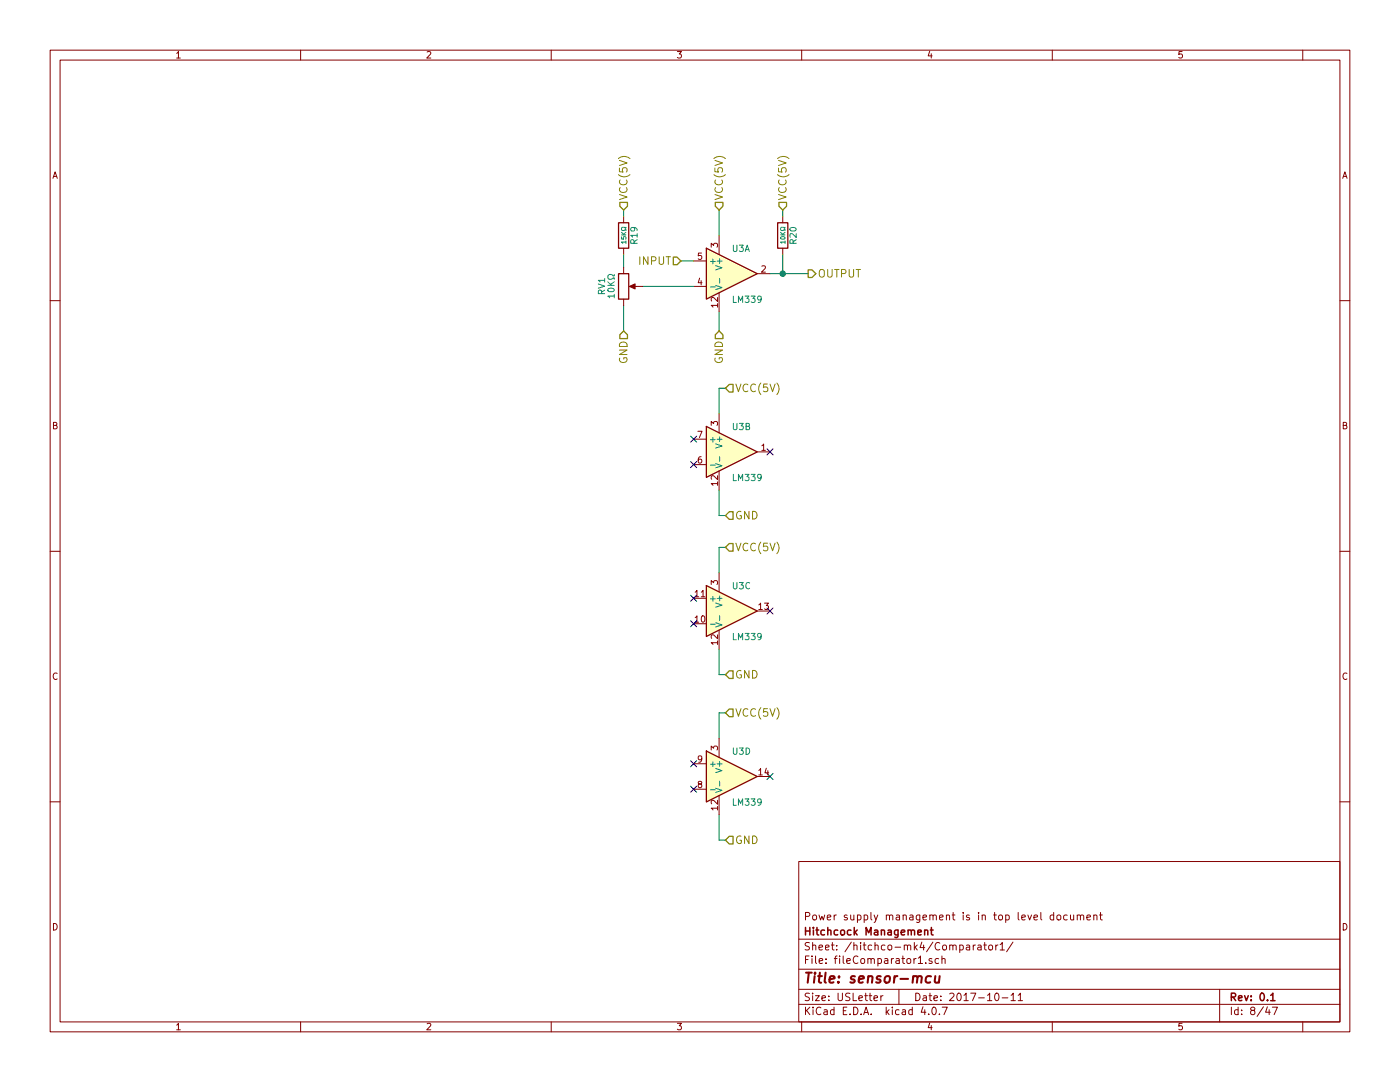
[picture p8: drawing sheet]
<svg xmlns="http://www.w3.org/2000/svg" width="279mm" height="216mm" viewBox="0 0 279 216" stroke-linecap="round" stroke-linejoin="round" font-family="sans-serif">
<g fill="none" stroke="#840000" stroke-width=".2">
<path d="M10 10h259.4v195.9h-259.4zM12 12h255.4v191.9h-255.4zM35.3 10.6l.3-.3v1.3M35.3 11.6h.7M60 10v2M85.2 10.4l.5-.1 .3 .3-.8 1h.8M110 10v2M135.2 10.3h.8l-.4 .5h.3l.1 .2-.1 .5-.2 .1-.5-.1M160 10v2M185.5 10.2l-.3 1h.8M185.9 10.7v.9M210 10v2"/>
<path d="M235.9 10.3h-.6v.6l.1-.1h.5l.1 .5-.3 .3-.4-.1M260 10v2M10.6 35.6l.4-1.3 .4 1.3M10.7 35.2h.6M268 35.6l.4-1.3 .4 1.3M268.1 35.2h.6M10 60h2M124.5 43.2v1.3M124.5 49.5v1.3M124.5 53.3v1.3M124.5 59.7v1.3M126 57.2h2.3"/>
<path d="M138.4 57.2h2.6M138.4 52.1h2.6M139.6 55.5l-.3 .9h.8M139.9 56v.8M140 50.5h-.6l-.1 .6 .2-.1 .5 .1v.5l-.2 .2-.5-.2M141.9 49.3v-.8l.5 .5 .1-.4h.6l.1 .2-.1 .5M143.2 59.4v.7l-.9-.7-.4 .2 .1 .5M143.5 47v3.8M143.5 58.4v3.8M151.1 54.6h2.6M152 53.1l.5-.1 .3 .4-.8 .9h.8M156.2 43.2v1.3"/>
<path d="M156.2 49.5v1.3M267.4 60h2M143.2 60.9h-1.3l.4 .4M143.2 60.6v.7M10.7 84.9l.5-.1 .2-.2-.1-.2-.6-.1v1.3h.5l.2-.5-.3-.2M138.4 92.7h2.6M138.4 87.6h2.6M139.3 86.1h.8l-.5 1.2M139.9 91.1l-.3 .1-.2 .2-.1 .8 .3 .2 .4-.1 .1-.5-.2-.1-.3-.1-.3 .2M141.9 84.9v-.8l.5 .4 .1-.3h.6l.1 .1-.1 .6M143.2 96.5h-1.3l.4 .4M143.2 94.9v.8l-.9-.8-.4 .2 .1 .5"/>
<path d="M143.2 96.1v.8M143.5 82.6v3.8M143.5 94v3.8M151.1 90.2h2.6M152 89l.4-.4v1.3M152 89.9h.8M268.1 84.9l.5-.1 .2-.2-.1-.2-.6-.1v1.3h.5l.2-.5-.3-.2M10 110h2M138.4 119.4h2.6M138.7 118.2l.4-.4v1.3M138.7 119.1h.7M140 118.2l.3-.4v1.3"/>
<path d="M140 119.1h.7M141.9 116.6v-.8l.5 .5 .1-.4h.6l.1 .2-.1 .5M143.5 114.3v3.8M267.4 110h2M11.4 134.4a.62 .62 0 0 0-.8 .4 .62 .62 0 0 0 .6 .8l.2-.1M138.4 124.5h2.6M138.7 123.2l.4-.3v1.3M138.7 124.2h.7M140.1 123l.1-.1a.67 .67 0 0 1 .5 .6 .67 .67 0 0 1-.5 .7l-.2-.5zM143.2 128.2h-1.3l.4 .4M143.2 126.7v.8l-.9-.8-.4 .2 .1 .5M143.2 127.9v.7"/>
<path d="M143.5 125.7v3.8M151.1 121.9h2.6M151.4 120.7l.4-.4v1.3M151.4 121.6h.7M152.6 120.3h.8l-.5 .5 .4 .1v.6l-.2 .1-.5-.1M268.8 134.4a.62 .62 0 0 0-.8 .4 .62 .62 0 0 0 .6 .8l.2-.1M10 160h2M138.4 157.5h2.6M138.4 152.4h2.6M139.6 156.4l-.3-.2 .1-.2h.6v.3l-.6 .2-.1 .2 .1 .3 .2 .2h.2l.3-.3-.1-.3-.2-.2M140.1 151.4l-.3 .2h-.2l-.3-.2 .1-.5 .4-.1 .3 .3a.84 .84 0 0 1-.4 1h-.3M141.9 149.7v-.8l.5 .4 .1-.4h.6l.1 .2-.1 .6"/>
<path d="M143.2 159.7v.8l-.9-.8-.4 .2 .1 .5M143.5 147.3v3.8M143.5 158.8v3.8M151.1 154.9h2.6M151.4 153.7l.4-.3v1.2M151.4 154.6h.7M152.9 153.3l-.2 .9h.7M153.2 153.8v.8M267.4 160h2M143.2 161.3h-1.3l.4 .3M143.2 160.9v.7M159.4 171.9h108v32h-108z"/>
<path d="M10.7 184.3a.65 .65 0 0 1 .7 .6 .65 .65 0 0 1-.7 .7zM159.4 197.4h108M159.4 193.4h108M159.4 187.4h108M160.8 182.9l.7-.1 .1-.2-.1-.4-.2-.1h-.5v1.5M160.8 191.5h.5M161.5 190.8h-.7v1.5M161.5 198.2h-.5l-.3 .3 .1 .3 .7 .3v.4l-.2 .2-.6-.1M161.5 188.1h-.5l-.3 .2 .1 .3 .7 .4v.4l-.2 .2-.6-.1M162.1 190.8v.1M162.1 191.3v1M162.2 198.2v.1"/>
<path d="M162.2 188.7l.2-.1h.4v1M162.2 188.1v1.5M162.2 198.7v1M162.3 182.7l.2-.1 .4 .1 .1 .6-.2 .2-.3 .1-.2-.2zM162.7 198.7h.8l-.8 1h.8M162.8 190.8v1.2l.2 .3M163.4 189.1l.8-.2-.1-.3h-.4l-.3 .2 .1 .7h.6M163.4 182.6l.4 1 .2-.7 .3 .7 .3-1M163.5 191.8l.7-.2-.1-.3h-.4l-.2 .2 .1 .7h.5M164 199.2l.7-.2v-.2l-.4-.1-.3 .2 .1 .7h.6M164.7 189.1l.8-.2-.1-.3h-.4l-.3 .2 .1 .7h.6M164.8 192.1v.2"/>
<path d="M164.8 191.3v.2M165.1 183.1l.7-.2v-.2l-.5-.1-.2 .2 .1 .7h.6M165.4 199.5v.2M165.4 198.8v.1M165.9 188.6h.6M166.1 188.1v1.3l.4 .2M166.5 182.6v1M166.5 191.3h.6M166.9 182.6l-.4 .3M167 189.4v.2M167 188.6v.2M167.1 190.8l-.4 .2v1.3"/>
<path d="M167.3 198.2v1.2l.2 .3h.3l.3-.3v-1.2M167.6 190.8v.1M167.6 191.3v1M168.3 190.8v1.2l.2 .3M169 191.8l.7-.2-.1-.3h-.4l-.2 .2 .1 .7h.5M169.1 182.7a.37 .37 0 0 0-.6 .1l.1 .2 .5 .1v.2l-.2 .3-.4-.1M169.6 198.2h-.6l-.2 .3v.3l.7 .3v.4l-.2 .2-.5-.1M169.8 182.6v.9l.4 .1 .2-.2M169.9 188l-1.3 1.9M170.3 198.2v1.5h.7M170.4 188.7l.2-.1h.4v1M170.4 182.6v1"/>
<path d="M170.4 188.1v1.5M171.1 182.7l.5-.1 .2 .3-.1 .6h-.6M171.1 182.6v1.5M171.2 190.9a.71 .71 0 0 0-1 .5 .71 .71 0 0 0 .7 .9l.3-.2M171.4 199.2l.7-.2v-.2l-.5-.1-.2 .2 .1 .7h.6M171.8 188.1v.1M171.8 188.6v1M171.9 191.4l.2-.1 .4 .1 .1 .6-.2 .2-.3 .1-.2-.2zM172.3 188.6h.5M172.5 188.1v1.3l.3 .2M172.5 182.7l.4-.1 .3 .3-.1 .6h-.6M172.5 182.6v1.5"/>
<path d="M172.6 198.7h.5M172.8 198.2v1.3l.3 .2M173.2 191.4l.2-.1h.4v1M173.2 191.3v1M173.4 198.7h.6M173.6 198.2v1.3l.4 .2M173.8 182.1v1.3l.2 .2M173.8 191.5a.36 .36 0 0 1 .4-.3 .36 .36 0 0 1 .3 .3v.8M174 188.6h-.5l-.2 .2v.6l.2 .2 .5-.1M174.4 199.2l.7-.2v-.2l-.4-.1-.3 .2 .1 .7h.6M174.4 182.6l.4 1M174.6 188.7l.2-.1h.4l.1 1"/>
<path d="M174.6 188.1v1.5M175.2 182.6l-.5 1.3-.3 .2M175.2 191.3h.4l.3 .2-.1 .7h-.6M175.2 191.3v1.5M175.8 198.7v1M176.2 198.7l-.4 .3M176.6 191.3h.5l.1 1M176.6 188.6h-.4l-.3 .2 .1 .6 .2 .2 .4-.1M176.9 182.7l.2-.1 .4 .1v.9M176.9 182.6v1M177.2 191.6l-.5 .1-.2 .2 .2 .4 .5-.1M177.3 188.7l.2-.1 .4 .1 .1 .6-.1 .2-.4 .1-.2-.2z"/>
<path d="M177.5 182.8a.36 .36 0 0 1 .4-.2 .36 .36 0 0 1 .3 .2v.8M177.9 191.3v1M178.3 191.3l-.4 .2M178.6 189h1.2M178.8 191.3h.6l.1 1M178.9 182.7h.6v.9M179.4 197.4v3M179.5 191.6l-.5 .1-.2 .2 .2 .4 .5-.1M179.5 182.9l-.5 .1-.2 .2 .2 .4 .5-.1M180 191.3h.5M180.2 190.8v1.2l.3 .3M180.2 182.7l.2-.1 .4 .1 .1 .9"/>
<path d="M180.2 182.6v1M180.5 188.7l.2-.1h.4v1M180.5 188.6v1M181.1 191.4l.2-.1 .4 .1 .1 .6-.2 .2-.3 .1-.2-.2zM181.1 188.8a.36 .36 0 0 1 .3-.2 .36 .36 0 0 1 .4 .2v.8M181.6 182.7h.6v.9M182.2 182.9l-.5 .1-.2 .2 .2 .4 .5-.1M182.4 191.3v1M182.5 188.1v1.5M182.6 189l.5 .6M182.8 198.2a.76 .76 0 0 1 .8 .7 .76 .76 0 0 1-.8 .8zM182.8 191.3l-.4 .2"/>
<path d="M183.1 188.6l-.6 .5M183.3 191.2l.4-.4v1.5M183.3 192.3h.8M183.6 182.6l-.1 1.3-.2 .2-.4-.1M183.6 182.7l-.5-.1-.2 .3v.5l.2 .2 .5-.1M184 188l-.4 1.1h1M184.2 183.1l.7-.2v-.2l-.5-.1-.2 .2 .1 .7h.6M184.3 198.8h.5l.1 .9M184.3 188.6v1M184.8 192.1v.2M184.9 199l-.5 .1-.2 .2 .2 .4 .5-.1M185.4 198.7h.6"/>
<path d="M185.6 182.7l.2-.1 .4 .1v.9M185.6 182.6v1M185.6 198.2v1.3l.4 .2M186 191.3a.37 .37 0 0 0-.6 .2l.1 .2 .5 .1 .1 .2-.3 .3-.4-.1M186.2 188l-1.3 1.9M186.2 182.8a.36 .36 0 0 1 .3-.2 .36 .36 0 0 1 .4 .2v.8M186.4 199.2l.7-.2-.1-.2-.4-.1-.2 .2 .1 .7h.5M187.3 191.3h-.4l-.3 .2 .1 .6 .2 .2 .4-.1M187.5 183.1l.7-.2v-.2l-.5-.1-.2 .2 .1 .7h.6M187.6 188.2a.71 .71 0 0 0-1 .5 .71 .71 0 0 0 .7 .9l.3-.2M187.8 199.5v.2M187.8 198.8v.1"/>
<path d="M188 191.4l.2-.1h.4v1M188 190.8v1.5M188.2 188.7l.2-.1 .4 .1 .1 .6-.1 .2-.4 .1-.2-.2zM188.9 182.7l.2-.1 .4 .1v.9M188.9 182.6v1M189.5 198.3l.6-.1 .3 .4-.9 1.1h.9M189.5 188.7l.2-.1h.4l.1 1M189.5 188.6v1M190 182.6h.6M190.2 188.8a.36 .36 0 0 1 .3-.2 .36 .36 0 0 1 .3 .2v.8M190.2 182.1v1.3l.4 .2M191.1 198.3l.2-.1a.8 .8 0 0 1 .5 .7 .8 .8 0 0 1-.5 .8l-.2-.2-.1-.4z"/>
<path d="M191.5 188.6h.5l.3 .2-.2 .7h-.6M191.5 188.6v1.5M192.2 182.1v.1M192.2 182.6v1M192.4 198.6l.4-.4v1.5M192.4 199.7h.8M192.9 188.6h.6v1M193.4 182.7a.37 .37 0 0 0-.5 .1v.2l.5 .1 .1 .2-.2 .3-.4-.1M193.5 188.9l-.5 .1-.2 .2 .2 .4 .5-.1M193.7 198.2h1l-.6 1.5M194.2 188.6v1M194.7 188.6l-.5 .2"/>
<path d="M195.2 188.6h.6v1M195.3 182.1v.1M195.3 199.1h1.1M195.3 182.6v1M195.8 188.9l-.5 .1-.2 .2 .2 .4 .5-.1M196 182.7l.2-.1 .4 .1v.9M196 182.6v1M196.3 188.6h.6M196.5 188.1v1.3l.4 .2M197.1 198.6l.4-.4v1.5M197.1 199.7h.8M197.4 188.7l.2-.1 .4 .1 .1 .6-.1 .2-.4 .1-.2-.2z"/>
<path d="M198.3 182.6h.6M198.5 182.1v1.3l.4 .2M198.7 198.3l.2-.1a.8 .8 0 0 1 .5 .7 .8 .8 0 0 1-.5 .8l-.2-.2-.2-.4zM198.7 188.6v1M199.2 188.6l-.5 .2M199.4 182.7l.2-.1 .4 .1 .1 .6-.2 .2-.3 .1-.2-.2zM199.6 188.5l.4-.4v1.5M199.6 189.6h.9M200 199.1h1.1M200.7 182.7l.4-.1 .3 .3-.1 .6h-.6M200.7 182.6v1.5M201.8 198.6l.4-.4v1.5"/>
<path d="M201.8 199.7h.8M202.2 188l-1.3 1.9M203.2 198.6l.4-.4v1.5M203.2 182.1v1.3l.2 .2M203.2 199.7h.9M203.9 183.1l.7-.2v-.2l-.5-.1-.2 .2 .1 .7h.6M205.1 182.6l.4 1 .4-1M206.3 183.1l.8-.2-.1-.2-.4-.1-.3 .2 .1 .7h.6M207.7 182.1v1.3l.2 .2M210.3 182.7l-.4-.1-.3 .3 .1 .5 .2 .2 .4-.1M210.3 182.1v1.5M211 182.7l.2-.1 .4 .1 .1 .6-.1 .2-.4 .1-.2-.2z"/>
<path d="M213 182.7l-.5-.1-.2 .3v.5l.2 .2 .5-.1M213.6 182.6l.1 .9 .4 .1 .2-.2M214.3 182.6v1M215 182.7l.2-.1 .4 .1v.9M215 182.6v1M215.6 182.8a.36 .36 0 0 1 .4-.2 .36 .36 0 0 1 .3 .2v.8M216.9 183.1l.7-.2v-.2l-.5-.1-.2 .2 .1 .7h.6M218.3 182.7l.2-.1 .4 .1v.9M218.3 182.6v1M219.4 182.6h.6M219.6 182.1v1.3l.4 .2M243.4 197.4v6.5"/>
<path d="M268.1 184.3a.65 .65 0 0 1 .7 .6 .65 .65 0 0 1-.7 .7zM35.3 204.5l.3-.3v1.3M35.3 205.5h.7M60 203.9v2M85.2 204.3l.5-.1 .3 .3-.8 1h.8M110 203.9v2M135.2 204.2h.8l-.4 .5h.3l.1 .2-.1 .5-.2 .1-.5-.1M159.4 200.4h108M160 203.9v2M160.8 201v1.5M161 201.6l.6 .9M161.6 201l-.8 .8"/>
<path d="M162.3 201v.1M162.3 201.5v1M163.8 201.1a.71 .71 0 0 0-1 .5 .71 .71 0 0 0 .8 .9l.2-.2M164.5 201.5h.5l.1 1M165.1 201.8l-.5 .1-.2 .2 .2 .4 .5-.1M166.4 201.5h-.4l-.3 .3 .1 .5 .2 .2 .4-.1M166.4 201v1.5M168.3 201.7h.5M169 201h-.7v1.5h.7M169.6 202.3v.2M170.4 201a.76 .76 0 0 1 .8 .7 .76 .76 0 0 1-.8 .8zM171.9 202.3v.2"/>
<path d="M172.4 202.5l.4-1.5 .6 1.5M172.5 202h.7M173.9 202.3v.2M176.9 201v1.5M177 201.9l.4 .6M177.4 201.5l-.5 .5M178.1 201v.1M178.1 201.5v1M179.4 201.5h-.4l-.3 .3 .1 .5 .2 .2 .4-.1M180.1 201.5h.6v1M180.7 201.8l-.5 .1-.2 .2 .2 .4 .5-.1M182.1 201.5h-.5l-.2 .3v.5l.2 .2 .5-.1"/>
<path d="M182.1 201v1.5M184.2 200.9l-.4 1.1h1M184.6 201.5v1M185.3 202.3v.2M185.5 204.1l-.3 1h.8M185.9 204.6v.9M186.1 201.1l.2-.1a.8 .8 0 0 1 .6 .7 .8 .8 0 0 1-.6 .8l-.2-.2-.1-.4zM187.5 202.3v.2M188 201h1.1l-.7 1.5M210 203.9v2M235.9 204.2h-.6v.6l.1-.1h.5l.1 .5-.3 .3-.4-.1M245.7 201v1.5"/>
<path d="M247.1 201.5h-.4l-.3 .3 .1 .5 .2 .2 .4-.1M247.1 201v1.5M247.8 202.3v.2M247.8 201.5v.2M249.9 201.6l-.3-.3 .1-.2 .2-.1h.4l.1 .2v.3l-.5 .1-.3 .3v.3l.3 .3h.3l.2-.3v-.3l-.2-.3M252.1 200.9l-1.2 1.9M252.9 200.9l-.3 1.1h.9M253.3 201.5v1M253.9 201h1l-.6 1.5M260 203.9v2"/>
</g>
<g fill="none" stroke="#840000" stroke-width=".3">
<path d="M160.8 185.1v1.5M160.8 185.8h.8M161.6 185.1v1.5M162.3 185.1v.1M162.3 185.6v1M162.8 185.6h.6M163 185.1v1.3l.4 .2M164.5 185.6h-.4l-.3 .3 .1 .5 .2 .2 .4-.1M165.2 185.7l.2-.1h.4v1M165.2 185.1v1.5M167.2 185.6h-.4l-.3 .3v.5l.3 .2 .4-.1M167.8 185.7l.2-.1 .5 .1 .1 .6-.2 .2-.4 .1-.2-.2z"/>
<path d="M169.8 185.6h-.4l-.3 .3 .1 .5 .2 .2 .4-.1M170.5 185.1v1.5M170.6 186l.5 .6M171.1 185.6l-.6 .5M172.8 186.6v-1.5l.6 1 .4-1v1.5M174.5 185.6h.6l.1 1M175.2 185.9l-.5 .1-.2 .2 .2 .4 .5-.1M175.9 185.7l.2-.1h.4v1M175.9 185.6v1M177.2 185.6h.6l.1 1M177.9 185.9l-.5 .1-.2 .2 .2 .4 .5-.1M179.2 185.6v1.3l-.3 .2-.3-.1"/>
<path d="M179.2 185.6h-.4l-.3 .3 .1 .5 .2 .2 .4-.1M179.9 186.1l.7-.2-.1-.3h-.4l-.2 .2v.7h.6M181.2 185.7l.2-.1h.4l.1 1M181.2 185.6v1M181.9 185.8a.36 .36 0 0 1 .3-.2 .36 .36 0 0 1 .3 .2v.8M183.2 186.1l.7-.2-.1-.3h-.4l-.2 .2v.7h.6M184.5 185.7l.2-.1h.4l.1 1M184.5 185.6v1M185.7 185.6h.5M185.9 185.1v1.3l.3 .2M245.7 199l.8-.1 .1-.2-.1-.4-.2-.1h-.6v1.5M246.1 199l.5 .7"/>
<path d="M247.2 199.2l.7-.2-.1-.2-.4-.1-.2 .2v.7h.6M248.4 198.7l.3 1 .4-1M249.7 199.5v.2M249.7 198.8v.1M251.6 198.3l.2-.1a.8 .8 0 0 1 .5 .7 .8 .8 0 0 1-.5 .8l-.2-.2-.1-.4zM253 199.5v.2M253.6 198.6l.4-.4v1.5M253.6 199.7h.9"/>
</g>
<g fill="none" stroke="#840000" stroke-width=".41">
<path d="M160.9 194.1h1.1M161.4 194.1l-.2 2M162.6 194.8l-.2 1.3M162.7 194.1l-.1 .2 .2-.1-.1-.1-.1 .2M163.3 194.8h.7M163.6 194.1l-.2 1.7 .1 .2 .4 .1M164.8 194.1l-.2 1.7 .2 .3M165.6 195.4l.9-.2v-.4h-.8l-.2 1 .3 .3 .5-.1M167.3 195.9l.1 .1-.1 .1-.1-.1 .1-.1v.2M167.5 194.8l-.1 .2-.1-.1 .2-.1-.1 .2M170.6 194.8h-.5l-.3 .3 .3 .3 .4 .1 .1 .3-.1 .2-.2 .1-.6-.1M171.4 195.4l1-.2-.1-.4h-.5l-.4 .2v1l.2 .1 .6-.1"/>
<path d="M173.3 194.9l.3-.1h.5l-.1 1.3M173.3 194.8l-.1 1.3M175.8 194.8h-.5l-.3 .3 .2 .3 .5 .1v.3l-.1 .2-.2 .1-.5-.1M176.7 194.9l.3-.1h.5l.1 .3-.1 .6a.54 .54 0 0 1-.5 .4 .54 .54 0 0 1-.5-.4zM178.5 194.8l-.1 1.3M179.1 194.8h-.4l-.2 .3M179.7 195.3h1.5M182.2 194.9l.3-.1h.5v1.3M182.3 194.8l-.2 1.3M183.1 195a.52 .52 0 0 1 .8-.2l-.1 1.3M185.8 194.8a.7 .7 0 0 0-1 .3v.8l.3 .2 .5-.1M186.7 194.8l-.1 1.2a.56 .56 0 0 0 .8-.1"/>
<path d="M187.5 194.8l-.1 1.3"/>
</g>
<g fill="#ffffc2" stroke="#ffffc2" stroke-width=".2">
<path d="M141 49.5l10.1 5.1-10.1 5.1z"/>
<path d="M141 85.1l10.1 5.1-10.1 5.1z"/>
<path d="M141 116.8l10.1 5.1-10.1 5.1z"/>
<path d="M141 149.9l10.1 5-10.1 5.1z"/>
</g>
<path d="M123.4 44.5h2.1v5h-2.1zM123.4 54.6h2.1v5.1h-2.1zM141 49.5l10.1 5.1-10.1 5.1zM155.2 44.5h2v5h-2zM141 85.1l10.1 5.1-10.1 5.1zM141 116.8l10.1 5.1-10.1 5.1zM141 149.9l10.1 5-10.1 5.1z" fill="none" stroke="#840000" stroke-width=".25"/>
<g fill="none" stroke="#008484" stroke-width=".2">
<path d="M119.4 56.7l1.3 .4-1.3 .4M120.1 58.6l-.1-.6-.5-.1-.1 .7h1.3M120.7 55.9h-1.3l.4 .4M120.7 57.9l-.6 .4M120.7 55.6v.7M121.3 56.9h1.3M121.3 56.2l.7 .7M121.4 57.7a.76 .76 0 0 1 1.2 .2 .74 .74 0 0 1-1.3-.1zM122.6 59.1h-1.3l.4 .3M122.6 54.8v.3h-.3a.54 .54 0 0 0-.8-.3 .54 .54 0 0 0 0 .9h.5l.3-.3h.3v.3M122.6 58.7v.7M122.6 56.2l-.8 .6"/>
<path d="M124 47.3v.4h.5l-.1-.4 .4-.1 .1 .2-.1 .3M124 46.9h.9M124 46.4l.5 .5M124.9 48.3h-.9l.3 .3M124.9 45.3v.2l-.6-.2-.3 .3 .2 .4h.4l.3-.2v.2M124.9 48.1v.5M124.9 46.4l-.5 .3M126.4 45.4l.3 .2v.3l-.3 .2-.5-.1v-.4l.2-.2a.84 .84 0 0 1 1.1 .3v.3M126.5 48.5v-.6h-.5l-.1 .6h1.3M127.2 47h-1.3l.3 .3M127.2 47.8l-.7 .4M127.2 46.6v.7"/>
<path d="M141.8 57.3h.9M141.8 52.2h.9M142.3 51.7v1M142.8 53l1.3 .4-1.3 .4M142.8 56.9l1.3 .5-1.3 .4M143.1 52.1h1M143.6 51.6v1M143.6 55.5v1M146.4 48.9v1l.2 .3h.2l.3-.3v-1M146.4 59.1v1.3h.6M147.5 48.9h.8l-.4 .5 .4 .1v.6l-.2 .1-.6-.1M148.7 59.1h.8l-.5 .5 .4 .1v.5l-.1 .2-.6-.2"/>
<path d="M148.7 50.2l.4-1.3 .5 1.3M148.8 49.8h.6M149.9 59.1h.8l-.4 .5 .3 .1v.5l-.1 .2-.6-.2M151.9 59.6l-.2 .3h-.3l-.2-.3 .1-.5h.4l.2 .2a.84 .84 0 0 1-.3 1.1h-.3M155.8 46.9h.9M155.8 46.4l.5 .5M155.8 47.3a.44 .44 0 0 1 .5-.1 .44 .44 0 0 1 .3 .4 .43 .43 0 0 1-.5 .2 .43 .43 0 0 1-.3-.5zM156.7 48.3h-.9l.2 .3M156.7 45.3v.2l-.7-.2-.2 .3 .1 .4h.5l.3-.2v.2M156.7 48.1v.5M156.7 46.4l-.5 .3M157.7 45.6a.76 .76 0 0 1 1.2 .2 .74 .74 0 0 1-1.3-.1z"/>
<path d="M158.3 48.5l-.1-.6h-.5l-.1 .6h1.3M158.9 46.6v.8l-.9-.8-.4 .2 .1 .5M158.9 47.8l-.6 .4M147.4 60.4v-1.3l.4 .9 .4-.9v1.3M141.8 92.8h.9M141.8 87.7h.9M142.3 87.2v1M142.8 88.6l1.3 .4-1.3 .4M142.8 92.5l1.3 .4-1.3 .4M143.1 87.7h1M143.6 87.2v.9M143.6 91.1v1"/>
<path d="M146.4 84.5v1l.2 .3h.2l.3-.3v-1M146.4 94.6v1.3h.6M147.4 95.9v-1.3l.4 .9 .4-.9v1.3M147.5 84.5h.8l-.4 .5 .4 .1v.5l-.2 .2-.6-.2M148.7 94.6h.8l-.5 .5 .4 .1v.6l-.1 .1-.6-.1M148.9 85.1l.6-.1v-.4l-.6-.1v1.3h.5l.2-.5-.3-.2M149.9 94.6h.8l-.4 .5 .3 .1v.6l-.1 .1-.6-.1M151.9 95.2l-.2 .2h-.3l-.2-.2 .1-.5 .4-.1 .2 .3a.84 .84 0 0 1-.3 1h-.3M141.8 119.5h.9M142.3 119v1M143.1 119.4h1M143.6 118.9v1"/>
<path d="M146.4 116.2v1l.2 .3h.2l.3-.3v-1M147.5 116.2h.8l-.4 .5 .4 .1v.6l-.2 .1-.6-.1M149.6 116.3a.61 .61 0 0 0-.8 .5 .61 .61 0 0 0 .6 .7l.2-.1M141.8 124.6h.9M142.8 120.3l1.3 .5-1.3 .4M142.8 124.3l1.3 .4-1.3 .4M143.6 122.9v.9M146.4 126.4v1.3h.6M147.4 127.7v-1.3l.4 .9 .4-.9v1.3M148.7 126.4h.8l-.5 .5 .4 .1v.5l-.1 .2-.6-.2M149.9 126.4h.8l-.4 .5 .3 .1v.5l-.1 .2-.6-.2M151.9 126.9l-.2 .3h-.3l-.2-.3 .1-.5h.4l.2 .2a.84 .84 0 0 1-.3 1.1h-.3"/>
<path d="M141.8 157.6h.9M141.8 152.5h.9M142.3 152v1M142.8 153.3l1.3 .5-1.3 .4M142.8 157.3l1.3 .4-1.3 .4M143.1 152.4h1M143.6 151.9v1M143.6 155.9v.9M146.4 149.3v1l.2 .2h.2l.3-.2v-1M146.4 159.4v1.3h.6M147.5 149.3h.8l-.4 .4 .4 .1v.6l-.2 .1-.6-.1M148.7 159.4h.8l-.5 .5 .4 .1v.6l-.1 .1-.6-.1"/>
<path d="M148.9 149.3a.64 .64 0 0 1 .7 .6 .64 .64 0 0 1-.7 .6zM149.9 159.4h.8l-.4 .5 .3 .1v.6l-.1 .1-.6-.1M151.9 159.9l-.2 .3h-.3l-.2-.3 .1-.4 .4-.1 .2 .2a.84 .84 0 0 1-.3 1.1h-.3M147.4 160.7v-1.3l.4 .9 .4-.9v1.3"/>
</g>
<g fill="none" stroke="#848400" stroke-width=".2">
<path d="M123.4 34.8a1.75 1.75 0 0 0 2.3 0M123.4 31.6a1.75 1.75 0 0 1 2.3 0M123.6 38.8l1.5 .5-1.5 .5M123.6 33.5v.8h.8l-.2-.2 .1-.5 .6-.1 .2 .3-.1 .5M123.6 32l1.5 .5-1.5 .5M123.8 37.4a.72 .72 0 0 0 .5 1.1 .72 .72 0 0 0 .8-.8l-.1-.3M123.8 35.9a.72 .72 0 0 0 .5 1 .72 .72 0 0 0 .8-.7l-.1-.3M142.5 34.8a1.75 1.75 0 0 0 2.3 0M142.5 31.6a1.75 1.75 0 0 1 2.3 0M142.7 38.8l1.5 .5-1.5 .5M142.7 33.5v.8h.7l-.1-.2v-.5l.6-.1 .3 .3-.2 .5M142.7 32l1.5 .5-1.5 .5"/>
<path d="M142.8 37.4a.72 .72 0 0 0 .5 1.1 .72 .72 0 0 0 .9-.8l-.2-.3M142.8 35.9a.72 .72 0 0 0 .5 1 .72 .72 0 0 0 .9-.7l-.2-.3M155.2 34.8a1.75 1.75 0 0 0 2.3 0M155.2 31.6a1.75 1.75 0 0 1 2.3 0M155.4 38.8l1.5 .5-1.5 .5M155.4 33.5v.8h.7l-.1-.2v-.5l.6-.1 .3 .3-.2 .5M155.4 32l1.5 .5-1.5 .5M155.5 37.4a.72 .72 0 0 0 .5 1.1 .72 .72 0 0 0 .9-.8l-.2-.3M155.5 35.9a.72 .72 0 0 0 .5 1 .72 .72 0 0 0 .9-.7l-.2-.3M127.7 51.2v1.6M129.3 51.2v1.6l-.9-1.6v1.6M130 52h.8l.1-.3-.1-.3-.2-.2h-.6v1.6"/>
<path d="M131.5 51.2v1.3l.4 .3h.2l.3-.3v-1.3M132.9 51.2h.9M133.4 51.2v1.6M163.6 54a.5 .5 0 0 1 .6-.2 .5 .5 0 0 1 .3 .5v.8a.53 .53 0 0 1-.6 .2 .53 .53 0 0 1-.4-.5zM165.2 53.8v1.2l.3 .3h.3l.3-.3v-1.2M166.6 53.8h.8M167 53.8v1.5M167.9 54.6l.8-.1 .1-.2v-.4l-.3-.1h-.6v1.5M169.5 53.8v1.2l.3 .3h.3l.3-.3v-1.2M170.9 53.8h.8M171.3 53.8v1.5M123.6 69.9h1.5l-1.5 .8h1.5"/>
<path d="M123.7 71.5a.71 .71 0 0 0 .7 .8 .71 .71 0 0 0 .7-.8l-.6-.1v.3M123.7 68.6a.81 .81 0 0 1 .9-.3 .81 .81 0 0 1 .5 .8h-1.5zM142.7 69.9h1.5l-1.5 .8h1.5M142.7 71.5a.71 .71 0 0 0 .7 .8 .71 .71 0 0 0 .7-.8l-.6-.1v.3M142.7 68.6a.81 .81 0 0 1 1-.3 .81 .81 0 0 1 .5 .8h-1.5zM146.9 76.6l.5 1.6 .5-1.6M149.3 76.8a.72 .72 0 0 0-1.1 .5 .72 .72 0 0 0 .7 .9l.4-.2M150.8 76.8a.72 .72 0 0 0-1.1 .5 .72 .72 0 0 0 .8 .9l.3-.2M151.8 76.4a1.75 1.75 0 0 0 0 2.3M153.2 76.6h-.8l-.1 .8 .3-.2 .5 .1 .1 .6-.3 .3-.6-.2M153.7 76.6l.5 1.6 .5-1.6M155 76.4a1.75 1.75 0 0 1 0 2.3"/>
<path d="M146.9 108.4l.5 1.5 .5-1.5M147.9 102.1a.71 .71 0 0 0-.9 .7 .71 .71 0 0 0 .9 .7l.1-.6h-.3M149.3 108.5a.72 .72 0 0 0-1.1 .5 .72 .72 0 0 0 .7 .9l.4-.1M149.5 102v1.6l-.9-1.6v1.6M150.2 102a.77 .77 0 0 1 .9 .8 .77 .77 0 0 1-.9 .8zM150.8 108.5a.72 .72 0 0 0-1.1 .5 .72 .72 0 0 0 .8 .9l.3-.1M151.8 108.2a1.75 1.75 0 0 0 0 2.3M153.2 108.4h-.8l-.1 .7 .3-.1h.5l.1 .6-.3 .3-.6-.1M153.7 108.4l.5 1.5 .5-1.5M155 108.2a1.75 1.75 0 0 1 0 2.3M147.9 133.9a.71 .71 0 0 0-.9 .6 .71 .71 0 0 0 .9 .7l.1-.6h-.3M149.5 133.8v1.5l-.9-1.5v1.5"/>
<path d="M150.2 133.8a.77 .77 0 0 1 .9 .7 .77 .77 0 0 1-.9 .8zM146.9 141.4l.5 1.5 .5-1.5M149.3 141.6a.72 .72 0 0 0-1.1 .4 .72 .72 0 0 0 .7 .9l.4-.1M150.8 141.6a.72 .72 0 0 0-1.1 .4 .72 .72 0 0 0 .8 .9l.3-.1M151.8 141.2a1.75 1.75 0 0 0 0 2.3M153.2 141.4h-.8l-.1 .7 .3-.1 .5 .1 .1 .5-.3 .3-.6-.1M153.7 141.4l.5 1.5 .5-1.5M155 141.2a1.75 1.75 0 0 1 0 2.3M147.9 166.9a.71 .71 0 0 0-.9 .7 .71 .71 0 0 0 .9 .6l.1-.5h-.3M149.5 166.8v1.5l-.9-1.5v1.5M150.2 166.8a.77 .77 0 0 1 .9 .8 .77 .77 0 0 1-.9 .7z"/>
</g>
<g fill="none" stroke="#848400" stroke-width=".25">
<path d="M123.7 40.4h1.5v.7l-.7 .8-.8-.8zM134.4 51.3h.7l.8 .8-.8 .7h-.7zM142.7 40.4h1.6v.7l-.8 .8-.8-.8zM155.4 40.4h1.6v.7l-.8 .8-.8-.8zM161.3 53.8h.8l.7 .8-.7 .8h-.8zM124.5 66l.7 .8v.8h-1.5v-.8zM143.5 66l.8 .8v.8h-1.6v-.8zM144.8 77.5l.7-.8h.8v1.5h-.8zM144.8 109.2l.7-.7h.8v1.5h-.8zM144.8 102.9l.7-.8h.8v1.5h-.8zM144.8 134.6l.7-.7h.8v1.5h-.8zM145.5 141.5h.8v1.5h-.8l-.7-.8z"/>
<path d="M144.8 167.6l.7-.7h.8v1.5h-.8z"/>
</g>
<g fill="none" stroke="#008400" stroke-width=".2">
<path d="M124.5 41.9v1.3M124.5 50.8v2.5M128.3 57.2h10.1M135.9 52.1h2.5M143.5 41.9v5.1M153.7 54.6h7.6M156.2 41.9v1.3M156.2 50.8v3.8M124.5 61v5M143.5 62.2v3.8M144.8 77.5h-1.3v5.1M143.5 97.8v5.1h1.3"/>
<path d="M144.8 109.2h-1.3v5.1M143.5 129.5v5.1h1.3M144.8 142.2h-1.3v5.1M143.5 162.6v5h1.3"/>
</g>
<circle cx="156.2" cy="54.6" r=".51" fill="#008400" stroke="#008400" stroke-width=".25"/>
<path d="M125.6 57.2l1.1-.6v1.1z" fill="#840000" stroke="#840000" stroke-width=".2"/>
<g fill="none" stroke="#000084" stroke-width=".2">
<path d="M137.8 87l1.2 1.2M137.8 92.1l1.2 1.2M139 87l-1.2 1.2M139 92.1l-1.2 1.2M153.1 89.6l1.2 1.2M154.3 89.6l-1.2 1.2M137.8 118.8l1.2 1.2M139 118.8l-1.2 1.2M137.8 123.9l1.2 1.2M139 123.9l-1.2 1.2M153.1 121.3l1.2 1.2M154.3 121.3l-1.2 1.2"/>
<path d="M137.8 151.8l1.2 1.2M137.8 156.9l1.2 1.2M139 151.8l-1.2 1.2M139 156.9l-1.2 1.2M153.1 154.3l1.2 1.2M154.3 154.3l-1.2 1.2"/>
</g>
</svg>
